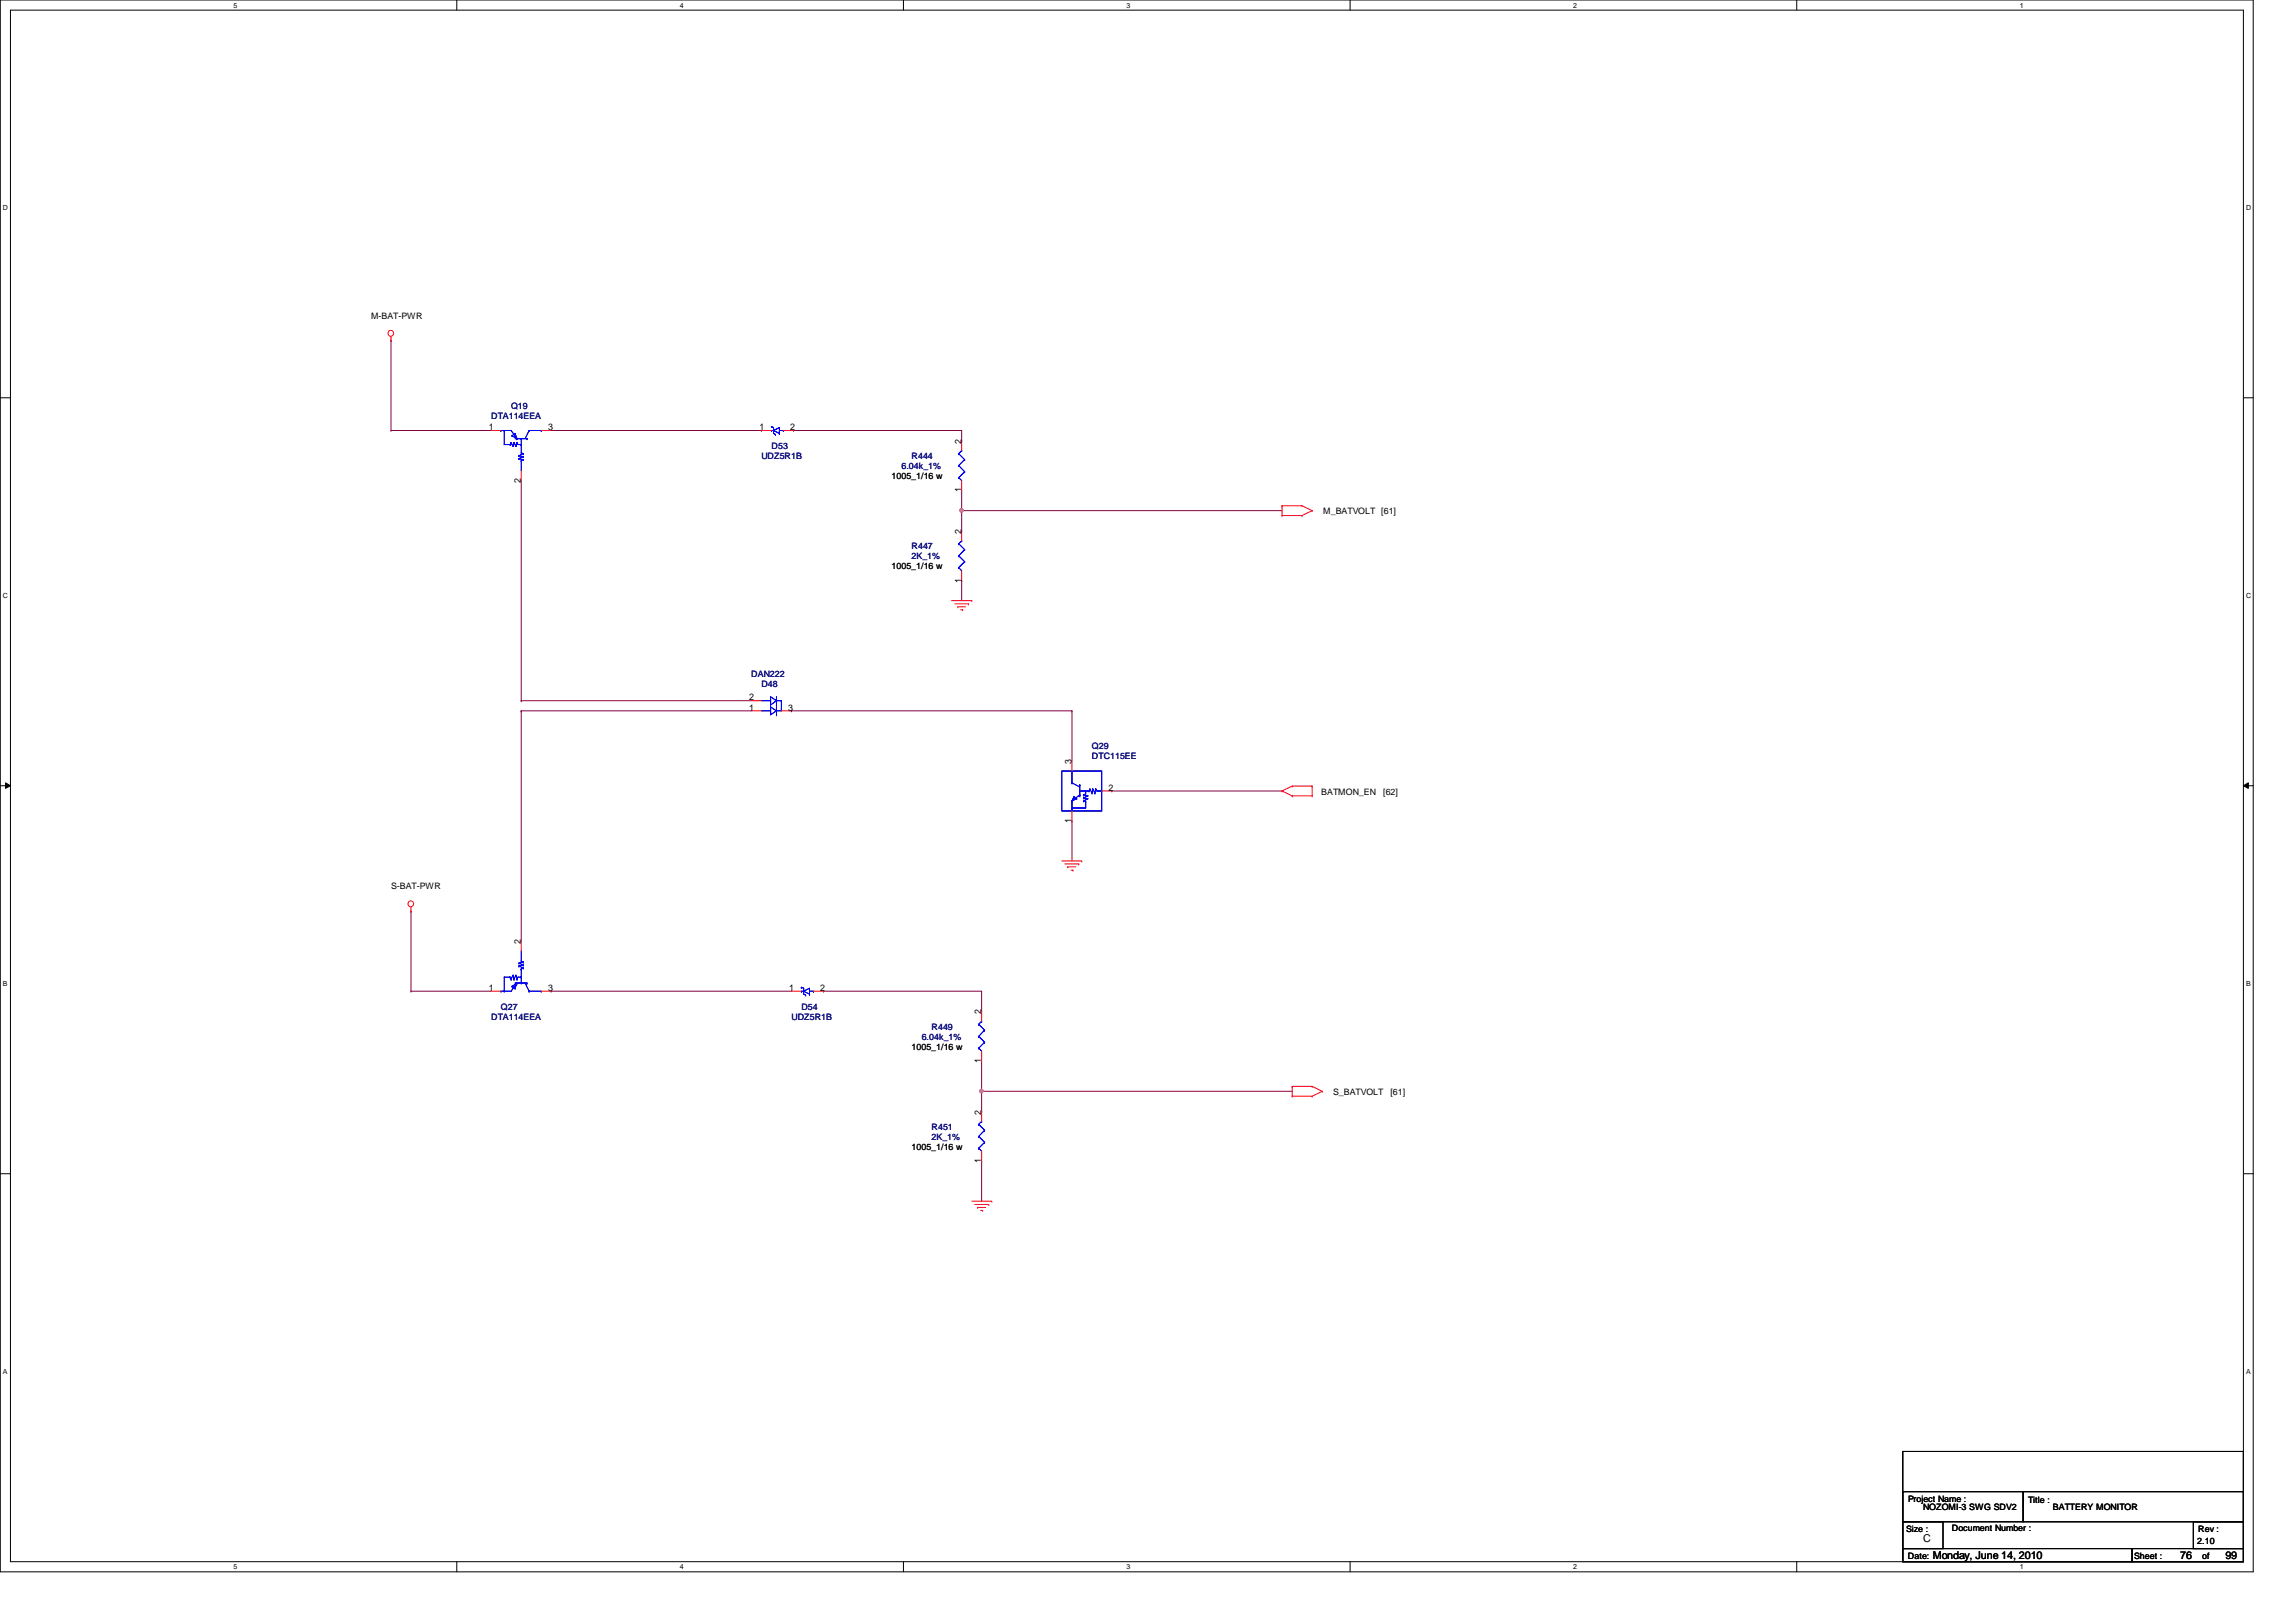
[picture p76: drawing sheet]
<svg xmlns="http://www.w3.org/2000/svg" width="297mm" height="210mm" viewBox="0 0 297 210" stroke-linecap="round" stroke-linejoin="round" font-family="sans-serif">
<defs><g id="words">
<g font-size="1.4">
<text x="248.8" y="199.5">C</text>
<text x="250.1" y="201.7">Monday, June 14, 2010</text>
<text x="282.1" y="201.7">76</text>
<text x="287.9" y="201.7">99</text>
</g>
<g font-size="1.2">
<text x="63.2" y="55.7">1</text>
<text x="70.9" y="55.7">3</text>
<text x="98.3" y="55.7">1</text>
<text x="102.2" y="55.7">2</text>
<text x="124.4" y="57.4" transform="rotate(-90 124.4 57.4)">2</text>
<text x="67.4" y="62.4" transform="rotate(-90 67.4 62.4)">2</text>
<text x="124.4" y="63.7" transform="rotate(-90 124.4 63.7)">1</text>
<text x="124.4" y="69.1" transform="rotate(-90 124.4 69.1)">2</text>
<text x="124.4" y="75.4" transform="rotate(-90 124.4 75.4)">1</text>
<text x="96.9" y="91.9">1</text>
<text x="96.9" y="90.6">2</text>
<text x="102" y="91.9">3</text>
<text x="138.6" y="98.9" transform="rotate(-90 138.6 98.9)">3</text>
<text x="138.6" y="106.5" transform="rotate(-90 138.6 106.5)">1</text>
<text x="143.4" y="102.3">2</text>
<text x="67.4" y="122.2" transform="rotate(-90 67.4 122.2)">2</text>
<text x="63.2" y="128.2">1</text>
<text x="70.9" y="128.2">3</text>
<text x="102.1" y="128.2">1</text>
<text x="106.1" y="128.2">2</text>
<text x="127" y="131.3" transform="rotate(-90 127 131.3)">2</text>
<text x="127" y="137.5" transform="rotate(-90 127 137.5)">1</text>
<text x="127" y="144.2" transform="rotate(-90 127 144.2)">2</text>
<text x="127" y="150.5" transform="rotate(-90 127 150.5)">1</text>
</g>
<g font-size="1.1">
<text x="48" y="41.3">M-BAT-PWR</text>
<text x="115.4" y="62">1005_1/16 w</text>
<text x="171.2" y="66.5">M_BATVOLT [61]</text>
<text x="115.4" y="73.7">1005_1/16 w</text>
<text x="170.9" y="102.8">BATMON_EN</text>
<text x="178.9" y="102.8">[62]</text>
<text x="50.6" y="115.1">S-BAT-PWR</text>
<text x="117.9" y="135.8">1005_1/16 w</text>
<text x="172.5" y="141.7">S_BATVOLT</text>
<text x="179.9" y="141.7">[61]</text>
<text x="117.9" y="148.8">1005_1/16 w</text>
<text x="246.8" y="194.4">Project Name :</text>
<text x="248.8" y="195.4">NOZOMI-3 SWG SDV2</text>
<text x="262.4" y="194.5">Title :</text>
<text x="265.6" y="195.4">BATTERY MONITOR</text>
<text x="246.6" y="198.3">Size :</text>
<text x="246.8" y="201.8">Date:</text>
<text x="252.5" y="198.2">Document Number :</text>
<text x="276.1" y="201.8">Sheet :</text>
<text x="284.3" y="199.8">2.10</text>
<text x="284.4" y="198.3">Rev :</text>
<text x="284.9" y="201.8">of</text>
</g>
<g font-size="1.1" fill="#000080">
<text x="66.1" y="52.9">Q19</text>
<text x="63.5" y="54.2">DTA114EEA</text>
<text x="98.5" y="59.4">UDZ5R1B</text>
<text x="99.8" y="58.1">D53</text>
<text x="117.9" y="59.4">R444</text>
<text x="116.6" y="60.7">6.04k_1%</text>
<text x="117.9" y="71.1">R447</text>
<text x="117.9" y="72.3">2K_1%</text>
<text x="97.2" y="87.6">DAN222</text>
<text x="98.5" y="88.9">D48</text>
<text x="141.3" y="97">Q29</text>
<text x="141.3" y="98.3">DTC115EE</text>
<text x="63.5" y="132">DTA114EEA</text>
<text x="64.8" y="130.6">Q27</text>
<text x="102.4" y="132">UDZ5R1B</text>
<text x="103.7" y="130.6">D54</text>
<text x="119.2" y="134.5">6.04k_1%</text>
<text x="120.5" y="133.3">R449</text>
<text x="120.5" y="146.2">R451</text>
<text x="120.5" y="147.5">2K_1%</text>
</g>
<g font-size=".9">
<text x="30.2" y="1">5</text>
<text x="88" y="1">4</text>
<text x="145.8" y="1">3</text>
<text x="203.5" y="1">2</text>
<text x="261.3" y="1">1</text>
<text x=".4" y="27.2">D</text>
<text x="290.6" y="27.2">D</text>
<text x=".4" y="77.3">C</text>
<text x="290.6" y="77.3">C</text>
<text x=".4" y="127.6">B</text>
<text x="290.6" y="127.6">B</text>
<text x=".4" y="177.8">A</text>
<text x="290.6" y="177.8">A</text>
<text x="30.2" y="203.1">5</text>
<text x="88" y="203.1">4</text>
<text x="145.8" y="203.1">3</text>
<text x="203.5" y="203.1">2</text>
<text x="261.3" y="203.1">1</text>
</g>
</g></defs>
<path d="M0 0h291.5v203.4h-291.5zM1.4 1.3h288.8v200.8h-288.8z" fill="none" stroke="#000" stroke-width=".13"/>
<g fill="#fff">
<path d="M30.2 .2h.5v1h-.5z"/>
<path d="M30.2 202.3h.5v1h-.5z"/>
</g>
<path d="M59.1 0v1.3M59.1 202.1v1.3" fill="none" stroke="#000" stroke-width=".13"/>
<g fill="#fff">
<path d="M88 .2h.5v1h-.5z"/>
<path d="M88 202.3h.5v1h-.5z"/>
</g>
<path d="M116.9 0v1.3M116.9 202.1v1.3" fill="none" stroke="#000" stroke-width=".13"/>
<g fill="#fff">
<path d="M145.8 .2h.5v1h-.5z"/>
<path d="M145.8 202.3h.5v1h-.5z"/>
</g>
<path d="M174.7 0v1.3M174.7 202.1v1.3" fill="none" stroke="#000" stroke-width=".13"/>
<g fill="#fff">
<path d="M203.5 .2h.5v1h-.5z"/>
<path d="M203.5 202.3h.5v1h-.5z"/>
</g>
<path d="M232.4 0v1.3M232.4 202.1v1.3" fill="none" stroke="#000" stroke-width=".13"/>
<g fill="#fff">
<path d="M261.3 .2h.5v1h-.5z"/>
<path d="M261.3 202.3h.5v1h-.5z"/>
<path d="M.4 26.4h.6v1h-.6z"/>
<path d="M290.6 26.4h.6v1h-.6z"/>
<path d="M.4 76.5h.6v1.1h-.6z"/>
<path d="M290.6 76.5h.6v1.1h-.6z"/>
</g>
<path d="M0 51.5h1.4M290.2 51.5h1.3" fill="none" stroke="#000" stroke-width=".13"/>
<g fill="#fff">
<path d="M.4 126.7h.6v1.1h-.6z"/>
<path d="M290.6 126.7h.6v1.1h-.6z"/>
</g>
<path d="M0 101.7h1.4M.7 101.3l.7 .4-.7 .3zM290.2 101.7l.7-.4v.7zM290.2 101.7h1.3" fill="none" stroke="#000" stroke-width=".13"/>
<path d="M.7 101.3l.7 .4-.7 .3zM290.2 101.7l.7-.4v.7z" fill="#000"/>
<g fill="#fff">
<path d="M.4 177h.5v1h-.5z"/>
<path d="M290.6 177h.5v1h-.5z"/>
</g>
<path d="M0 151.9h1.4M290.2 151.9h1.3" fill="none" stroke="#000" stroke-width=".13"/>
<g fill="none" stroke="#800040" stroke-width=".13">
<path d="M50.6 55.7h.1M50.6 44.1h.1M50.6 55.7h12.9M50.6 44.1v11.6M124.4 57h.1M124.4 55.7v1.3M67.4 62.2v28.5M124.4 66.1h.1M124.4 75.1h.1M124.4 63.5v2.6M124.4 75.1v2.6M124.4 66.1h41.5"/>
<path d="M67.4 90.7h.1M67.4 92h.1M67.4 92v29.8M67.4 90.7h29.8M67.4 92h29.8M102.4 92h.1M102.4 92h36.3M138.7 92h.1M138.7 92v6.5M53.2 117.9h.1M53.2 117.9v10.4M138.7 106.3h.1"/>
<path d="M138.7 106.3v5.1M53.2 128.3h.1M53.2 128.3h10.3M71.3 128.3h.1M71.3 128.3h31.1M106.5 128.3h.1M106.5 128.3h20.5v2.6M127 130.9h.1M127 137.3v3.9M127 141.2h.1M127 150.3h.1M127 150.3v5.1"/>
</g>
<path d="M124.2 65.9h.3l.1 .1-.1 .2-.1 .1-.2-.1z" fill-rule="evenodd" fill="#f0f"/>
<path d="M124.2 65.9h.3l.1 .1-.1 .2-.1 .1-.2-.1z" fill="none" stroke="#f0f" stroke-width=".13"/>
<path d="M124.4 68.7h.1M124.4 66.1v2.6M143.8 102.4h.1M143.8 102.4h22.1M127 141.2h.1M127 141.2h40.2" fill="none" stroke="#800040" stroke-width=".13"/>
<path d="M126.8 141h.3l.1 .2-.1 .2h-.1h-.2z" fill-rule="evenodd" fill="#f0f"/>
<path d="M126.8 141h.3l.1 .2-.1 .2h-.1h-.2z" fill="none" stroke="#f0f" stroke-width=".13"/>
<path d="M71.3 55.7h27.2M98.5 55.7h.1M102.7 55.7h.1M102.7 55.7h21.7M127 143.8h.1M127 141.2v2.6" fill="none" stroke="#800040" stroke-width=".13"/>
<g fill="none" stroke="#f00" stroke-width=".13">
<path d="M50.6 44.1h.1M50.6 43.6v.5M63.5 55.7h1.3M70 55.7h1.3M98.5 55.7h1.3M101.3 55.7h1.4M124.4 57v1.3M67.4 60.9v1.3M123.1 77.7h2.6M123.5 78.1h1.8M123.9 78.5h.1M123.9 78.5h1"/>
<path d="M124.3 78.9h.2M124.4 62.2v1.3M124.4 68.7v1.3M124.4 73.9v1.2M124.5 78.9h.1M125.3 78.1h.1M125.7 77.7h.1M165.9 65.4h.1M165.9 66.7h.1M165.9 65.4h2.5M165.9 65.4v1.3M165.9 66.7h2.5"/>
<path d="M168.4 65.4h.1M168.4 66.7h.1M168.4 65.4l1.4 .7M169.8 66.1h.1M169.8 66.1l-1.4 .6M97.2 92h1.3M97.2 90.7h1.3M101.1 92h1.3M138.7 98.5v1.3M53.2 117.9h.1M53.2 117.4v.5M137.4 111.4h2.6"/>
<path d="M137.7 111.8h1.9M138.1 112.2h.1M138.1 112.2h1.1M138.6 112.6h.2M138.7 104.9v1.4M138.8 112.6h.1M139.6 111.8h.1M140 111.4h.1M142.5 102.4h1.3M165.9 102.4h.1M165.9 102.4l1.3 .6M167.2 101.7h.1"/>
<path d="M167.2 103h.1M167.2 101.7l-1.3 .7M167.2 101.7h2.6M167.2 103h2.6M169.8 101.7h.1M169.8 103h.1M169.8 101.7v1.3M63.5 128.3h1.3M67.4 121.8v1.3M70 128.3h1.3M102.4 128.3h1.3M105.2 128.3h1.3"/>
<path d="M127 130.9v1.3M127 136v1.3M125.7 155.4h2.6M126.1 155.9h1.8M126.5 156.3h.1M126.5 156.3h1M126.9 156.6h.2M127 143.8v1.3M127 149v1.3M127.1 156.6h.1M127.9 155.9h.1M128.3 155.4h.1"/>
<path d="M167.2 140.6h.1M167.2 141.9h.1M167.2 140.6h2.6M167.2 140.6v1.3M167.2 141.9h2.6M169.8 140.6h.1M169.8 141.9h.1M169.8 140.6l1.3 .6M171.1 141.2h.1M171.1 141.2l-1.3 .7"/>
<circle cx="50.5" cy="43.1" r=".38"/>
<circle cx="53.1" cy="117" r=".38"/>
</g>
<path d="M246.2 196.9h5.2v3.5h-5.2zM246.2 193h15.5v3.9h-15.5zM246.2 187.8h44v14.3h-44zM261.7 193h28.5v3.9h-28.5zM283.8 196.9h6.4v3.5h-6.4zM246.2 200.4h29.6v1.7h-29.6zM275.8 200.4h14.4v1.7h-14.4z" fill="none" stroke="#000" stroke-width=".13"/>
<g fill="none" stroke="#00f" stroke-width=".13">
<path d="M64.8 55.7h.1M64.8 55.7h1.3l.8 1.1M65.2 55.7h.1M65.2 55.7v1.8h.8M66 57.5h.1M66.1 57.3h.1M66.1 57.3l-.1 .2M66.1 57.3l.3 .5 .1-.5M66.2 56.4h.1M66.2 56.4l.7 .4M66.5 57.3h.1M66.5 57.3l.3 .5 .1-.5"/>
<path d="M66.6 56.1h.1M66.6 56.8h1.6M66.6 56.1l.3 .7M66.6 56.1l-.4 .3M66.9 57.3h.1M66.9 56.8h.1M66.9 57.3l.1 .2h.4M67.1 59.4h.1M67.1 59h.1M67.1 59.4l.6 .1M67.1 59l.6 .1M67.4 57.5h.1"/>
<path d="M67.4 56.8h.1M67.4 58.6h.1M67.4 59.6h.1M67.4 56.8v1.8M67.4 59.6v1.3M67.4 58.6l.3 .1M67.7 58.7h.1M67.7 59.1h.1M67.7 59.5h.1M67.7 58.7l-.6 .3M67.7 59.1l-.6 .3M67.7 59.5l-.3 .1"/>
<path d="M68.2 56.8h.1M68.4 55.7h.1M68.4 55.7h1.6M68.4 55.7l-.5 1.1M70 55.7h.1M99.8 55.2h.1M99.8 55.7h.1M99.8 55.2l.3 .1M99.8 55.7h.3M100.1 55.3h.1M100.1 55.7h.1M100.1 55.3v.8l.2 .1"/>
<path d="M100.1 55.7l.7-.4v.8M100.1 55.7l.7 .4M100.3 56.2h.1M100.8 56.1h.1M100.8 55.7h.5M101.3 55.7h.1M124 58.7h.1M124 58.7l.8 .8M124.4 58.3h.1M124.4 58.3l-.4 .4M124.8 59.5h.1M124.8 59.5l-.8 .7"/>
<path d="M124 61.8h.1M124 60.2h.1M124 73.4h.1M124 71.9h.1M124 70.4h.1M124 61.8l.4 .4M124 60.2l.8 .8M124 73.4l.4 .5M124 71.9l.8 .8M124 70.4l.8 .7M124.4 70h.1M124.4 70l-.4 .4"/>
<path d="M124.8 61h.1M124.8 72.7h.1M124.8 71.1h.1M124.8 61l-.8 .8M124.8 72.7l-.8 .7M124.8 71.1l-.8 .8M98.5 92h1.2M98.5 90.7h1.2M99.7 90.2h.1M99.7 91.5h.1M99.7 92h.1M99.7 90.7h.1"/>
<path d="M99.7 91.5l.8 .5M99.7 90.2v1l.8-.5M99.7 91.5v1l.8-.5M99.7 90.2l.8 .5M100.5 91.2h.1M100.5 92h.1M100.5 92.5h.1M100.5 90.7h.1M100.5 90.2v1M100.5 91.5v1M100.5 90.7h.6M101.1 90.7h.1"/>
<path d="M101.1 90.7v1.3h-.6M137.4 99.8h5.1v5.1h-5.1zM138.7 99.8v1.5M138.7 104.6h.1M138.7 103.6h.1M138.7 101.3h.1M138.7 101.3l1 .6M138.7 103.6v1.3M138.9 103.1h.1M138.9 103.1l.4 .3-.6 .2M138.9 103.1l-.2 .5M139.7 101.6h.1"/>
<path d="M139.7 102.4h.1M139.7 102.9h.1M139.7 101.6v1.5M139.7 102.4h1.2M139.7 102.9l-1 .7M140.2 103.6h.1M140.2 103.3h.1M140.2 102.9h.1M140.2 103.3l.6 .1-.6 .2M140.2 103.6l.3 .2M140.2 102.9l.6 .1-.6 .3M140.5 103.8h.1"/>
<path d="M140.5 102.4h.1M140.5 102.4v.3l-.3 .2M140.5 103.8v.8h-1.8M140.9 102.4h.1M141 102.1h.1M141 102.1l.3 .5M141 102.1l-.1 .3M141.3 102.6h.1M141.4 102.1h.1M141.4 102.1l.2 .5M141.4 102.1l-.1 .5M141.6 102.6h.1"/>
<path d="M141.8 102.1h.1M141.8 102.1l.1 .3h.6M141.8 102.1l-.2 .5M142.5 102.4h.1M64.8 128.3h.1M65.2 128.3h.1M66 126.4h.1M66 126.4l.1 .3M66 126.4h-.8v1.9M66.1 126.7h.1M66.1 126.7l.3-.5 .1 .5M66.2 127.6h.1"/>
<path d="M66.2 127.6l.4 .3M66.5 126.7h.1M66.5 126.7l.3-.5 .1 .5M66.6 127.9h.1M66.6 127.2h1.6M66.9 126.7h.1M66.9 127.2h.1M66.9 127.2l-.8 1.1h-1.3M66.9 127.2l-.7 .4M66.9 127.2l-.3 .7M67.1 124.6h.1M67.1 125h.1"/>
<path d="M67.1 125l.6 .3M67.1 124.6l.6 .3M67.4 126.4h.1M67.4 127.2h.1M67.4 125.4h.1M67.4 124.4h.1M67.4 126.4h-.4l-.1 .3M67.4 123.1v1.3M67.4 125.4v1.8M67.4 124.4l.3 .1M67.7 125.3h.1M67.7 124.9h.1"/>
<path d="M67.7 124.5h.1M67.7 124.5l-.6 .1M67.7 125.3l-.3 .1M67.7 124.9l-.6 .1M67.9 127.2l.5 1.1M68.2 127.2h.1M68.4 128.3h.1M68.4 128.3h1.6M70 128.3h.1M103.7 127.8h.1M103.7 128.3h.1M103.7 127.8l.3 .1"/>
<path d="M103.7 128.3h.3M104 127.9h.1M104 128.3h.1M104 127.9v.8l.2 .1M104 128.3l.7-.4v.8M104 128.3l.7 .4M104.2 128.8h.1M104.7 128.7h.1M104.7 128.3h.5M105.2 128.3h.1M126.6 135.6h.1M126.6 134.1h.1"/>
<path d="M126.6 132.5h.1M126.6 135.6l.4 .4M126.6 134.1l.8 .8M126.6 132.5l.8 .8M127 132.2h.1M127 132.2l-.4 .3M127.4 134.9h.1M127.4 133.3h.1M127.4 134.9l-.8 .7M127.4 133.3l-.8 .8M126.6 148.6h.1M126.6 147.1h.1"/>
<path d="M126.6 145.5h.1M126.6 148.6l.4 .4M126.6 147.1l.8 .7M126.6 145.5l.8 .8M127 145.1h.1M127 145.1l-.4 .4M127.4 147.8h.1M127.4 146.3h.1M127.4 147.8l-.8 .8M127.4 146.3l-.8 .8"/>
</g>
<path d="M124.2 65.9h.3l.1 .1-.1 .2-.1 .1-.2-.1z" fill-rule="evenodd" fill="#f0f"/>
<path d="M124.2 65.9h.3l.1 .1-.1 .2-.1 .1-.2-.1z" fill="none" stroke="#f0f" stroke-width=".13"/>
<path d="M126.8 141h.3l.1 .2-.1 .2h-.1h-.2z" fill-rule="evenodd" fill="#f0f"/>
<path d="M126.8 141h.3l.1 .2-.1 .2h-.1h-.2z" fill="none" stroke="#f0f" stroke-width=".13"/>
<use href="#words"/>
</svg>
